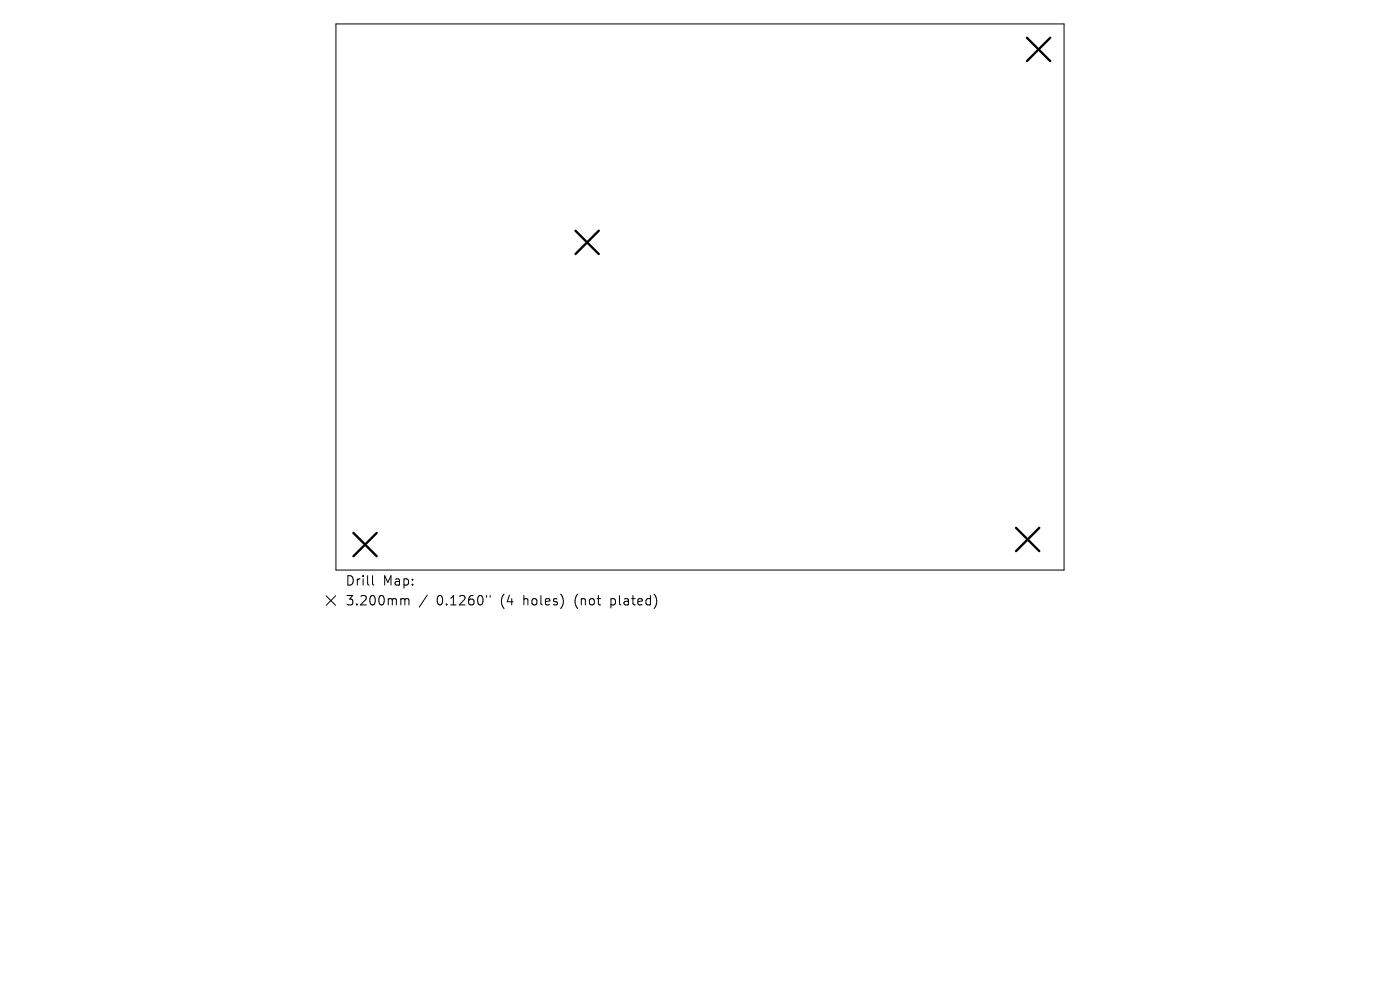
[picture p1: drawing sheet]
<svg xmlns="http://www.w3.org/2000/svg" width="297mm" height="210mm" viewBox="0 0 297 210" stroke-linecap="round" stroke-linejoin="round" font-family="sans-serif">
<defs><g id="words">
<g font-size="2.8">
<text x="73.2" y="124.5">Drill</text>
<text x="81.2" y="124.5">Map:</text>
<text x="73.2" y="128.7">3.200mm</text>
<text x="92.6" y="128.7">0.1260&quot;</text>
<text x="106.4" y="128.7">(4</text>
<text x="111.3" y="128.7">holes)</text>
<text x="122.4" y="128.7">(not</text>
<text x="130.2" y="128.7">plated)</text>
</g>
</g></defs>
<path d="M71.3 5.1h154.4v115.8h-154.4zM69.2 126.4l2 2M71.2 126.4l-2 2M79 122.1v1.7l.3 .3M85.3 127h.3l.3 .3M85.9 127.3l.3-.3 .5 .1 .1 1.2M85.9 127.3v1M90.7 126.2l-1.8 2.6M103.2 126.3v.4M104 126.3v.4" fill="none" stroke="#000" stroke-width=".21"/>
<path d="M217.9 8l4.9 5M222.8 8l-4.9 5M122.1 48.9l4.9 5M127 48.9l-4.9 5M75 113l4.9 5M79.9 113l-4.9 5M215.5 112l5 4.9M220.5 112l-5 4.9" fill="none" stroke="#000" stroke-width=".49"/>
<use href="#words"/>
</svg>
